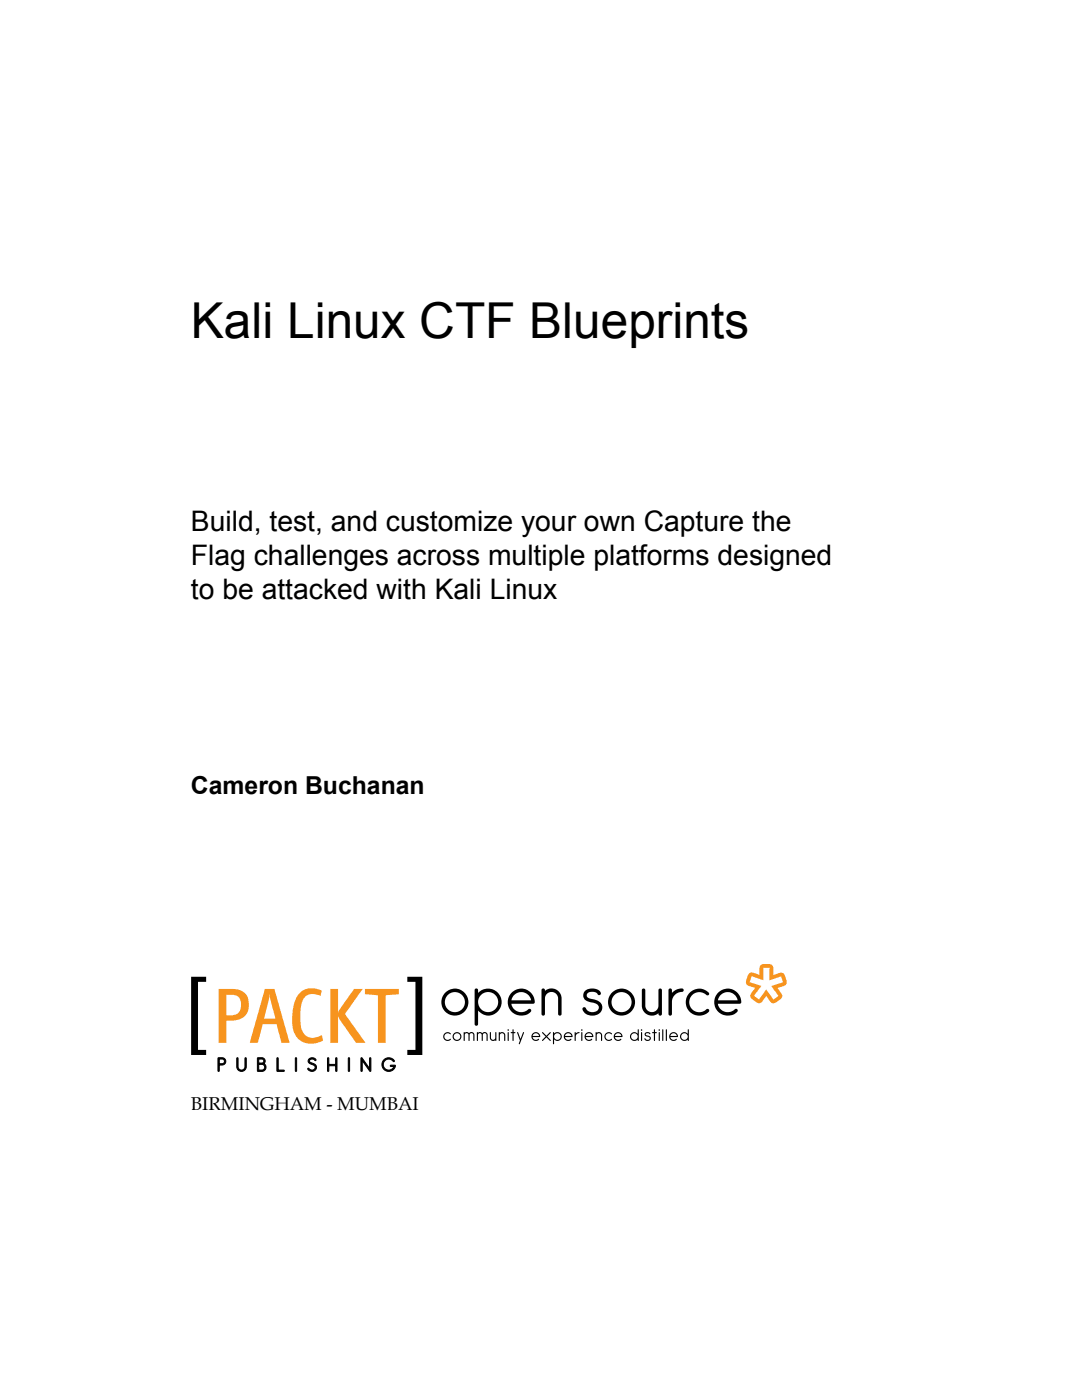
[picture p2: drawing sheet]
<svg xmlns="http://www.w3.org/2000/svg" width="216mm" height="279mm" viewBox="0 0 216 279" stroke-linecap="round" stroke-linejoin="round" font-family="sans-serif">
<defs><g id="words">
<text font-size="9.9" x="38.1" y="67.5">Kali Linux CTF Blueprints</text>
<g font-size="5.6">
<text x="38.1" y="106">Build, test, and customize your own Capture the</text>
<text x="38.1" y="112.7">Flag challenges across multiple platforms designed</text>
<text x="38.1" y="119.5">to be attacked with Kali Linux</text>
</g>
<text font-size="4.9" x="38.1" y="158.5">Cameron Buchanan</text>
<text font-size="3.7" x="38.1" y="221.5">BIRMINGHAM - MUMBAI</text>
</g></defs>
<g fill="#000">
<path d="M95.4 200a2 2 0 0 0 4 0 2 2 0 0 0-4 0zM94.8 197.4l.3-.1 .2 .1 .1 .8a2.68 2.68 0 0 1 3.9-.2 2.68 2.68 0 0 1 0 3.9 2.68 2.68 0 0 1-3.9-.2v2.7a.35 .35 0 0 1-.4 .3 .35 .35 0 0 1-.3-.3z" fill-rule="evenodd"/>
<path d="M102.6 198.6l-.6 1h4a2.01 2.01 0 0 0-3.4-1zM102.1 198.1a2.63 2.63 0 0 1 3-.6 2.63 2.63 0 0 1 1.5 2.7l-4.6 .1a2.11 2.11 0 0 0 1.5 1.6 2.11 2.11 0 0 0 2.2-.6l.3 .2a1.69 1.69 0 0 1-2 1.2 2.68 2.68 0 0 1-2.5-1.7 2.68 2.68 0 0 1 .6-2.9z" fill-rule="evenodd"/>
<path d="M116.8 197.7a2.16 2.16 0 0 1 3.1 .5 .38 .38 0 0 1-.4 .4 .38 .38 0 0 1-.4-.4 1.45 1.45 0 0 0-2 .3 .88 .88 0 0 0 1.1 .9 1.79 1.79 0 0 1 1.9 2.1 2.13 2.13 0 0 1-2 1.2 2.13 2.13 0 0 1-1.9-1.4l.1-.2h.5a1.54 1.54 0 0 0 2.7 .2 1.16 1.16 0 0 0-1.3-1.2 1.59 1.59 0 0 1-1.8-1.7z" fill-rule="evenodd"/>
<path d="M128.2 197.4l.4-.1 .2 .3v3.1a1.31 1.31 0 0 0 1.2 1.3 1.31 1.31 0 0 0 1.4-1.3v-3.1a.35 .35 0 0 1 .3-.3 .35 .35 0 0 1 .4 .3v4.7a.36 .36 0 0 1-.5 .4 .36 .36 0 0 1-.2-.5 2 2 0 0 1-2.2 .3 2 2 0 0 1-1.1-1.8z" fill-rule="evenodd"/>
<path d="M133.5 197.4l.2-.1 .3 .1 .1 .8a2.27 2.27 0 0 1 2.2-.8l.1 .3-.2 .2a2.07 2.07 0 0 0-2.1 2v2.4a.35 .35 0 0 1-.4 .4 .35 .35 0 0 1-.3-.4z" fill-rule="evenodd"/>
<path d="M137.6 198.1a2.54 2.54 0 0 1 3.9 .2l-.1 .3-.2 .1a2.1 2.1 0 0 0-2.4-.5 2.1 2.1 0 0 0-1.3 2.1 2.03 2.03 0 0 0 1.5 1.6 2.03 2.03 0 0 0 2-.5 .37 .37 0 0 1 .5 .2 .37 .37 0 0 1-.2 .5 2.7 2.7 0 0 1-3.7-.3 2.7 2.7 0 0 1 0-3.7z" fill-rule="evenodd"/>
<path d="M143.8 198.6l-.6 1h4a2.01 2.01 0 0 0-3.4-1zM143.3 198.1a2.63 2.63 0 0 1 3-.6 2.63 2.63 0 0 1 1.5 2.7l-4.6 .1a2.03 2.03 0 0 0 1.5 1.6 2.03 2.03 0 0 0 2-.5h.3l.2 .1a1.69 1.69 0 0 1-2 1.2 2.68 2.68 0 0 1-2.5-1.7 2.68 2.68 0 0 1 .6-2.9z" fill-rule="evenodd"/>
<path d="M88.8 200a2 2 0 0 0 4 0 2 2 0 0 0-4 0zM88.1 200a2.7 2.7 0 0 1 5.4 0 2.7 2.7 0 0 1-5.4 0z" fill-rule="evenodd"/>
<path d="M108.1 197.4l.4-.1 .2 .5a2 2 0 0 1 2.2-.4 2 2 0 0 1 1.2 1.9v3a.35 .35 0 0 1-.4 .4 .35 .35 0 0 1-.3-.4v-3a1.31 1.31 0 0 0-1.3-1.3 1.31 1.31 0 0 0-1.4 1.2v3.1a.35 .35 0 0 1-.3 .4 .35 .35 0 0 1-.4-.4z" fill-rule="evenodd"/>
<path d="M122 200a2 2 0 0 0 4 0 2 2 0 0 0-4 0zM121.3 200a2.7 2.7 0 0 1 5.4 0 2.7 2.7 0 0 1-5.4 0z" fill-rule="evenodd"/>
</g>
<path d="M150 194.8l2.3 .8v-2.5h1.3l-.1 2.6 2.4-.8 .4 1.1-2.4 .8 1.4 2-1 .7-1.4-2-1.4 2-1.1-.8 1.5-1.9-2.3-.8z" fill-rule="evenodd" fill="#a7a9ac"/>
<path d="M150 194.8l2.3 .8v-2.5h1.3l-.1 2.6 2.4-.8 .4 1.1-2.4 .8 1.4 2-1 .7-1.4-2-1.4 2-1.1-.8 1.5-1.9-2.3-.8z" fill="none" stroke="#f7941e" stroke-width="1.5"/>
<path d="M150 194.8l2.3 .8v-2.5h1.3l-.1 2.6 2.4-.8 .4 1.1-2.4 .8 1.4 2-1 .7-1.4-2-1.4 2-1.1-.8 1.5-1.9-2.3-.8z" fill-rule="evenodd" fill="#fff"/>
<g fill="#000">
<path d="M38.1 194.9h3v1.1h-1.6v13.5h1.6v1h-3z" fill-rule="evenodd"/>
<path d="M81.3 194.9h3v15.6h-3v-1h1.6v-13.5h-1.6z" fill-rule="evenodd"/>
</g>
<g fill="#f7941e">
<path d="M45.2 198.5v4.1h.7a1.94 1.94 0 0 0 2.2-2.4 1.61 1.61 0 0 0-1.9-1.7zM43.6 197.4a11.5 11.5 0 0 1 4.2 .2 3.2 3.2 0 0 1 1.3 5 4.3 4.3 0 0 1-3.9 1.1v4.4h-1.6z" fill-rule="evenodd"/>
<path d="M53.8 198.3l-.2 1.4-.9 3.6h2.3l-1-3.6zM52.9 197.4h1.8l3.1 10.7h-1.6l-1-3.7h-2.8l-1 3.7h-1.6z" fill-rule="evenodd"/>
<path d="M60 198a4.1 4.1 0 0 1 4.2-.3l-.2 1.1a2.53 2.53 0 0 0-3.9 2l-.2 2.7a3.4 3.4 0 0 0 1.7 3.5l1.1 .1 1.5-.5 .3 1.1a4.4 4.4 0 0 1-5.2-.6 6.5 6.5 0 0 1-.9-5.1l.4-2.1a4.4 4.4 0 0 1 1.2-1.9z" fill-rule="evenodd"/>
<path d="M65.9 197.4h1.6v4.7l.2-.6 3-4.1h1.7l-3.6 5 4.1 5.7h-1.9l-3.2-4.6-.3-.7v5.3h-1.6z" fill-rule="evenodd"/>
<path d="M72.8 197.4h6.8v1l-2.6 .2v9.5h-1.6v-9.5l-2.6-.2z" fill-rule="evenodd"/>
</g>
<g fill="#000">
<path d="M43.5 211.1l.1 2.7 .2-.1v-1.1h.5a.73 .73 0 0 0 .8-.8 .73 .73 0 0 0-.8-.7zM43.8 211.4h.5a.47 .47 0 0 1 .5 .4 .47 .47 0 0 1-.5 .5h-.5z" fill-rule="evenodd"/>
<path d="M47.3 211.1l.2 .1v1.7a.69 .69 0 0 0 .7 .7 .69 .69 0 0 0 .7-.7v-1.7l.1-.1 .1 .1v1.7a.95 .95 0 0 1-.9 .9 .95 .95 0 0 1-1-.9z" fill-rule="evenodd"/>
<path d="M51.4 211.1v2.6l.9 .1a.83 .83 0 0 0 .8-.6 .83 .83 0 0 0-.4-.9 .66 .66 0 0 0 .2-.8 .66 .66 0 0 0-.6-.4zM51.6 212.4h.7a.57 .57 0 0 1 .5 .6 .57 .57 0 0 1-.5 .6h-.7zM51.6 211.4h.7a.4 .4 0 0 1 .3 .4 .4 .4 0 0 1-.3 .4h-.7z" fill-rule="evenodd"/>
<path d="M55.3 211.1l.2 .1v2.4h1.2v.2l-1.4-.1z" fill-rule="evenodd"/>
<path d="M59 211.1l.2 .1v2.5l-.1 .1-.2-.1z" fill-rule="evenodd"/>
<path d="M61.6 211.4a.82 .82 0 0 1 1.4 .2v.1a.93 .93 0 0 0-1.1-.2 .44 .44 0 0 0 0 .5 .44 .44 0 0 0 .4 .2 .85 .85 0 0 1 .6 1.4 .85 .85 0 0 1-1.5-.4h.1a.99 .99 0 0 0 1.3 .1 .61 .61 0 0 0-.1-.6 .61 .61 0 0 0-.5-.3 .64 .64 0 0 1-.6-.4 .64 .64 0 0 1 0-.6z" fill-rule="evenodd"/>
<path d="M65.4 211.1l.2 .1v1.2h1.4v-1.2h.2v2.6l-.2-.1v-1h-1.4v1h-.2z" fill-rule="evenodd"/>
<path d="M69.5 211.1l.3 .1v2.5l-.2 .1-.1-.1z" fill-rule="evenodd"/>
<path d="M72.1 211.1l.2 .1 1.4 2v-2l.3-.1v2.7l-.3-.1-1.4-2v2l-.2 .1z" fill-rule="evenodd"/>
<path d="M76.6 211.5a1.2 1.2 0 0 1 2.1 .4h-.1a1.12 1.12 0 0 0-1.9-.1 1.12 1.12 0 0 0 .9 1.8 1.09 1.09 0 0 0 1-.8h-.6l-.1-.1 .9-.1a.89 .89 0 0 1-.8 1.1 1.36 1.36 0 0 1-1.6-.5 1.36 1.36 0 0 1 .2-1.7z" fill-rule="evenodd"/>
<path d="M88.7 206.3a.65 .65 0 0 1 .7-.4 .65 .65 0 0 1 .5 .5 .7 .7 0 0 0-1 0 .7 .7 0 0 0 0 1 .7 .7 0 0 0 1-.1 .84 .84 0 0 1-1.2 .2 .84 .84 0 0 1 0-1.2z" fill-rule="evenodd"/>
<path d="M90.3 206.9a.9 .9 0 0 0 1.8 0 .9 .9 0 0 0-1.8 0zM90.5 206.9a.66 .66 0 0 1 1.3 0 .66 .66 0 0 1-1.3 0z" fill-rule="evenodd"/>
<path d="M92.5 206l.2 .1a.55 .55 0 0 1 .9 .1 .6 .6 0 0 1 .7-.2 .6 .6 0 0 1 .4 .6v1l-.1 .1-.2-.1v-1a.37 .37 0 0 0-.3-.4 .37 .37 0 0 0-.4 .4v1l-.1 .1-.1-.1v-1a.37 .37 0 0 0-.4-.4 .37 .37 0 0 0-.4 .3v1.1l-.1 .1-.1-.1z" fill-rule="evenodd"/>
<path d="M95.2 206l.2 .1a.55 .55 0 0 1 .8 .1 .6 .6 0 0 1 .7-.2 .6 .6 0 0 1 .4 .6v1l-.1 .1-.1-.1v-1a.37 .37 0 0 0-.4-.4 .37 .37 0 0 0-.4 .4v1l-.1 .1-.1-.1v-1a.37 .37 0 0 0-.3-.4 .37 .37 0 0 0-.4 .3v1.1l-.1 .1-.2-.1z" fill-rule="evenodd"/>
<path d="M97.8 206l.2 .1v1a.43 .43 0 0 0 .4 .4 .43 .43 0 0 0 .4-.4v-1l.1-.1 .1 .1v1.6h-.1l-.1-.1a.65 .65 0 0 1-.7 .1 .65 .65 0 0 1-.4-.6z" fill-rule="evenodd"/>
<path d="M99.5 206l.2 .1a.65 .65 0 0 1 .7-.1 .65 .65 0 0 1 .4 .6v1l-.1 .1-.1-.1v-1a.43 .43 0 0 0-.4-.4 .43 .43 0 0 0-.5 .4v1l-.1 .1-.1-.1z" fill-rule="evenodd"/>
<path d="M101.3 206v1.6l.1 .1 .1-.1v-1.5zM101.3 205.6a.15 .15 0 0 0 .3 0 .15 .15 0 0 0-.3 0z" fill-rule="evenodd"/>
<path d="M102.3 205.4l.2 .1v.5l.3 .1-.3 .1v1.4l-.1 .1-.1-.1v-1.4l-.4-.1 .4-.1z" fill-rule="evenodd"/>
<path d="M103.2 206h.2l.5 1.3 .5-1.3h.2l-1 2.4-.1-.1 .2-.6z" fill-rule="evenodd"/>
<path d="M106.3 206.2a.84 .84 0 0 0 0 1.3 .84 .84 0 0 0 1.2-.2 .79 .79 0 0 1-1.2-.3h1.4a.8 .8 0 0 0-.4-1 .8 .8 0 0 0-1 .2zM106.4 206.4a.66 .66 0 0 1 .7-.2 .66 .66 0 0 1 .5 .5h-1.3z" fill-rule="evenodd"/>
<path d="M108.2 206h.1l.7 .7 .7-.7h.2l-.7 .9 .7 .7v.1l-.9-.7-.8 .7v-.1l.7-.7z" fill-rule="evenodd"/>
<path d="M110.4 206l-.1 2.3 .1 .1 .2-1a.88 .88 0 0 0 1.2 .1 .88 .88 0 0 0 0-1.3 .88 .88 0 0 0-1.2 .1l-.1-.3zM110.6 206.9a.66 .66 0 0 1 1.3 0 .66 .66 0 0 1-1.3 0z" fill-rule="evenodd"/>
<path d="M112.8 206.2a.84 .84 0 0 0-.1 1.3 .84 .84 0 0 0 1.3-.2 .79 .79 0 0 1-1.3-.3h1.4a.8 .8 0 0 0-.4-1 .8 .8 0 0 0-.9 .2zM112.9 206.4a.66 .66 0 0 1 .6-.2 .66 .66 0 0 1 .5 .5h-1.3z" fill-rule="evenodd"/>
<path d="M114.7 206h.1l.1 .3 .7-.3v.1l-.1 .1a.66 .66 0 0 0-.6 .6l-.1 .9-.1-.1z" fill-rule="evenodd"/>
<path d="M116 206v1.6l.1 .1 .1-.1v-1.5zM115.9 205.6a.15 .15 0 0 0 .3 0 .15 .15 0 0 0-.3 0z" fill-rule="evenodd"/>
<path d="M116.9 206.2a.84 .84 0 0 0 0 1.3 .84 .84 0 0 0 1.2-.2 .79 .79 0 0 1-1.2-.3h1.4a.8 .8 0 0 0-.4-1 .8 .8 0 0 0-1 .2zM117 206.4a.66 .66 0 0 1 .7-.2 .66 .66 0 0 1 .5 .5h-1.3z" fill-rule="evenodd"/>
<path d="M118.9 206l.2 .1a.65 .65 0 0 1 .7-.1 .65 .65 0 0 1 .3 .6v1l-.1 .1-.1-.1v-1a.43 .43 0 0 0-.4-.4 .43 .43 0 0 0-.4 .4v1l-.1 .1-.2-.1z" fill-rule="evenodd"/>
<path d="M120.9 206.3a.65 .65 0 0 1 .6-.4 .65 .65 0 0 1 .6 .5 .7 .7 0 0 0-1.1 0 .7 .7 0 0 0 0 1 .7 .7 0 0 0 1.1-.1 .84 .84 0 0 1-1.3 .2 .84 .84 0 0 1 .1-1.2z" fill-rule="evenodd"/>
<path d="M122.7 206.2a.84 .84 0 0 0 0 1.3 .84 .84 0 0 0 1.3-.2 .79 .79 0 0 1-1.3-.3h1.4a.8 .8 0 0 0-.4-1 .8 .8 0 0 0-1 .2zM122.8 206.4a.66 .66 0 0 1 .7-.2 .66 .66 0 0 1 .5 .5h-1.3z" fill-rule="evenodd"/>
<path d="M126 206.2a.88 .88 0 0 0 0 1.3 .88 .88 0 0 0 1.2 0l.2 .2 .1-2.2-.1-.1-.2 .9a.83 .83 0 0 0-1.2-.1zM125.9 206.9a.65 .65 0 0 1 1.3 0 .65 .65 0 0 1-1.3 0z" fill-rule="evenodd"/>
<path d="M127.9 206v1.6l.1 .1 .1-.1v-1.5zM127.9 205.6a.15 .15 0 0 0 .3 0 .15 .15 0 0 0-.3 0z" fill-rule="evenodd"/>
<path d="M128.7 206.1a.58 .58 0 0 1 1 .3 .65 .65 0 0 0-.8 0v.2a.74 .74 0 0 1 .9 .9 .64 .64 0 0 1-.7 .3 .64 .64 0 0 1-.5-.6h.1a.44 .44 0 0 0 .5 .3 .44 .44 0 0 0 .4-.4l-.1-.1a.74 .74 0 0 1-.8-.8z" fill-rule="evenodd"/>
<path d="M130.5 205.4l.2 .1v.5l.4 .1-.4 .1v1.4l-.1 .1-.1-.1v-1.4l-.4-.1 .4-.1z" fill-rule="evenodd"/>
<path d="M131.5 206l-.1 1.6 .1 .1 .2-.1v-1.5zM131.4 205.6a.15 .15 0 0 0 .3 0 .15 .15 0 0 0-.3 0z" fill-rule="evenodd"/>
<path d="M132.2 205.4l.2 .1v2.1l-.2 .1-.1-.1z" fill-rule="evenodd"/>
<path d="M132.9 205.4l.2 .1v2.1l-.1 .1-.1-.1z" fill-rule="evenodd"/>
<path d="M133.8 206.2a.84 .84 0 0 0 0 1.3 .84 .84 0 0 0 1.2-.2 .79 .79 0 0 1-1.2-.3h1.4a.8 .8 0 0 0-.4-1 .8 .8 0 0 0-1 .2zM133.9 206.4a.66 .66 0 0 1 .7-.2 .66 .66 0 0 1 .4 .5h-1.2z" fill-rule="evenodd"/>
<path d="M136 206.2a.88 .88 0 0 0 0 1.3 .88 .88 0 0 0 1.2 0l.2 .2 .1-2.2-.2-.1-.1 .9a.83 .83 0 0 0-1.2-.1zM135.9 206.9a.65 .65 0 0 1 1.3 0 .65 .65 0 0 1-1.3 0z" fill-rule="evenodd"/>
</g>
<g fill="none" stroke="#000" stroke-width=".2">
<path d="M43.5 211.1h.8a.73 .73 0 0 1 .8 .7 .73 .73 0 0 1-.8 .8h-.5v1.1l-.2 .1zM43.8 211.4h.5a.47 .47 0 0 1 .5 .4 .47 .47 0 0 1-.5 .5h-.5zM47.3 211.1l.2 .1v1.7a.69 .69 0 0 0 .7 .7 .69 .69 0 0 0 .7-.7v-1.7l.1-.1 .1 .1v1.7a.95 .95 0 0 1-.9 .9 .95 .95 0 0 1-1-.9zM51.4 211.1h.9a.66 .66 0 0 1 .6 .4 .66 .66 0 0 1-.2 .8 .83 .83 0 0 1 .4 .9 .83 .83 0 0 1-.8 .6l-.9-.1zM51.6 212.4h.7a.57 .57 0 0 1 .5 .6 .57 .57 0 0 1-.5 .6h-.7zM51.6 211.4h.7a.4 .4 0 0 1 .3 .4 .4 .4 0 0 1-.3 .4h-.7zM55.3 211.1l.2 .1v2.4h1.2v.2l-1.4-.1zM59 211.1l.2 .1v2.5l-.1 .1-.2-.1zM61.6 211.4a.82 .82 0 0 1 1.4 .2v.1a.93 .93 0 0 0-1.1-.2 .44 .44 0 0 0 0 .5 .44 .44 0 0 0 .4 .2 .85 .85 0 0 1 .6 1.4 .85 .85 0 0 1-1.5-.4h.1a.99 .99 0 0 0 1.3 .1 .61 .61 0 0 0-.1-.6 .61 .61 0 0 0-.5-.3 .64 .64 0 0 1-.6-.4 .64 .64 0 0 1 0-.6zM65.4 211.1l.2 .1v1.2h1.4v-1.2h.2v2.6l-.2-.1v-1h-1.4v1h-.2zM69.5 211.1l.3 .1v2.5l-.2 .1-.1-.1zM72.1 211.1l.2 .1 1.4 2v-2l.3-.1v2.7l-.3-.1-1.4-2v2l-.2 .1z"/>
<path d="M76.6 211.5a1.2 1.2 0 0 1 2.1 .4h-.1a1.12 1.12 0 0 0-1.9-.1 1.12 1.12 0 0 0 .9 1.8 1.09 1.09 0 0 0 1-.8h-.6l-.1-.1 .9-.1a.89 .89 0 0 1-.8 1.1 1.36 1.36 0 0 1-1.6-.5 1.36 1.36 0 0 1 .2-1.7z"/>
</g>
<use href="#words"/>
</svg>
